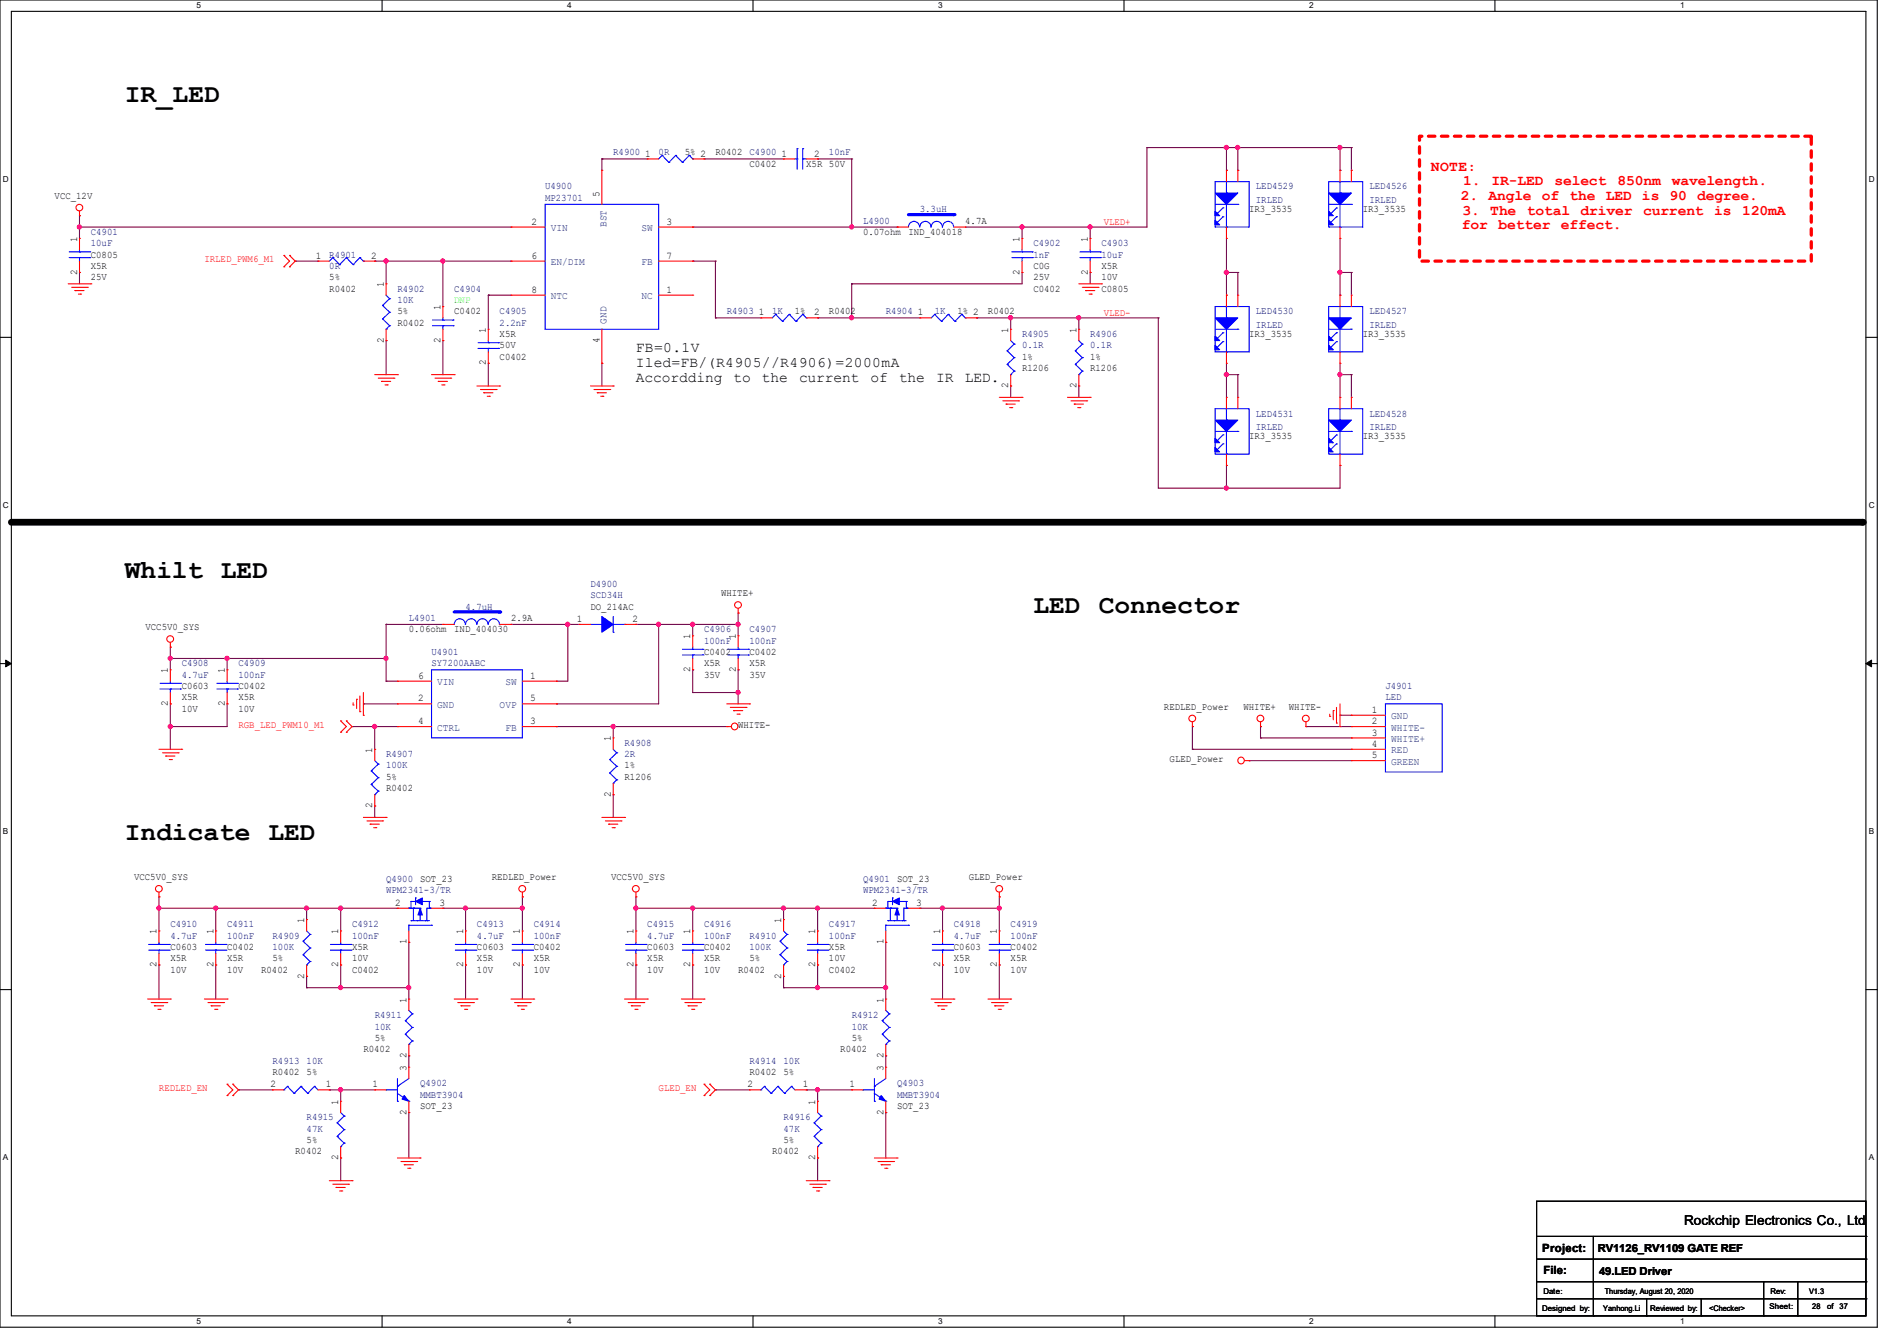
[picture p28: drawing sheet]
<svg xmlns="http://www.w3.org/2000/svg" width="297mm" height="210mm" viewBox="0 0 297 210" stroke-linecap="round" stroke-linejoin="round" font-family="sans-serif">
<defs><g id="words">
<g font-size="4.1">
<text x="19.6" y="15.9">IR_LED</text>
<text x="19.6" y="90.6">Whilt LED</text>
<text x="161.8" y="95.9">LED Connector</text>
<text x="19.6" y="131.5">Indicate LED</text>
</g>
<g font-size="2.3" fill="#f00">
<text x="224" y="26.8">NOTE:</text>
<text x="229.1" y="29">1.</text>
<text x="233.5" y="29">IR-LED</text>
<text x="243.4" y="29">select</text>
<text x="253.2" y="29">850nm</text>
<text x="261.7" y="29">wavelength.</text>
<text x="228.7" y="31.3">2. Angle</text>
<text x="228.9" y="35.9">for</text>
<text x="229" y="33.6">3.</text>
<text x="233.3" y="33.6">The</text>
<text x="234.6" y="35.9">better</text>
<text x="239" y="33.6">total</text>
<text x="241.4" y="31.3">of</text>
<text x="244.4" y="35.9">effect.</text>
<text x="245.7" y="31.3">the LED is 90</text>
<text x="247.5" y="33.6">driver</text>
<text x="257.3" y="33.6">current</text>
<text x="265.7" y="31.3">degree.</text>
<text x="268.4" y="33.6">is</text>
<text x="272.8" y="33.6">120mA</text>
</g>
<g font-size="2.3">
<text x="99.6" y="55.2">FB=0.1V</text>
<text x="99.6" y="57.5">Iled=FB/(R4905//R4906)=2000mA</text>
<text x="99.6" y="59.8">Accordding</text>
<text x="114.9" y="59.8">to</text>
<text x="119.3" y="59.8">the</text>
<text x="125.1" y="59.8">current</text>
<text x="136.3" y="59.8">of</text>
<text x="140.8" y="59.8">the</text>
<text x="146.6" y="59.8">IR</text>
<text x="151" y="59.8">LED.</text>
</g>
<text font-size="2.1" x="263.7" y="191.9">Rockchip Electronics Co., Ltd</text>
<g font-size="1.8">
<text x="241.5" y="196">Project:</text>
<text x="241.6" y="199.6">File:</text>
</g>
<g font-size="1.7">
<text x="250.1" y="196.1">RV1126_RV1109 GATE REF</text>
<text x="250.4" y="199.7">49.LED Driver</text>
</g>
<g font-size="1.6" fill="#000080">
<text x="85.3" y="29.7">U4900</text>
<text x="96" y="24.3">R4900</text>
<text x="103.1" y="24.3">0R</text>
<text x="117.3" y="24.3">C4900</text>
<text x="129.8" y="24.3">10nF</text>
<text x="196.6" y="29.7">LED4529</text>
<text x="214.4" y="29.7">LED4526</text>
<text x="85.3" y="31.5">MP23701</text>
<text x="135.1" y="35">L4900</text>
<text x="144" y="33.2">3.3uH</text>
<text x="196.6" y="31.8">IRLED</text>
<text x="214.4" y="31.8">IRLED</text>
<text x="14.2" y="36.8">C4901</text>
<text x="14.2" y="38.6">10uF</text>
<text x="51.6" y="40.3">R4901</text>
<text x="161.8" y="38.6">C4902</text>
<text x="161.8" y="40.3">1nF</text>
<text x="172.5" y="38.6">C4903</text>
<text x="172.5" y="40.3">10uF</text>
<text x="51.6" y="42.1">0R</text>
<text x="62.2" y="45.7">R4902</text>
<text x="62.2" y="47.5">10K</text>
<text x="71.1" y="45.7">C4904</text>
<text x="78.2" y="49.2">C4905</text>
<text x="78.2" y="51">2.2nF</text>
<text x="113.8" y="49.2">R4903</text>
<text x="120.9" y="49.2">1K</text>
<text x="138.7" y="49.2">R4904</text>
<text x="146.3" y="49.2">1K</text>
<text x="160" y="52.8">R4905</text>
<text x="170.7" y="52.8">R4906</text>
<text x="196.6" y="49.2">LED4530</text>
<text x="196.6" y="51.3">IRLED</text>
<text x="214.4" y="49.2">LED4527</text>
<text x="214.4" y="51.3">IRLED</text>
<text x="160" y="54.6">0.1R</text>
<text x="170.7" y="54.6">0.1R</text>
<text x="196.6" y="65.2">LED4531</text>
<text x="214.4" y="65.2">LED4528</text>
<text x="196.6" y="67.4">IRLED</text>
<text x="214.4" y="67.4">IRLED</text>
<text x="72.9" y="95.5">4.7uH</text>
<text x="92.5" y="91.9">D4900</text>
<text x="92.5" y="93.7">SCD34H</text>
<text x="64" y="97.2">L4901</text>
<text x="110.2" y="99">C4906</text>
<text x="110.2" y="100.8">100nF</text>
<text x="117.3" y="99">C4907</text>
<text x="117.3" y="100.8">100nF</text>
<text x="28.4" y="104.3">C4908</text>
<text x="28.4" y="106.1">4.7uF</text>
<text x="37.3" y="104.3">C4909</text>
<text x="37.3" y="106.1">100nF</text>
<text x="67.6" y="102.6">U4901</text>
<text x="67.6" y="104.3">SY7200AABC</text>
<text x="216.9" y="107.9">J4901</text>
<text x="216.9" y="109.7">LED</text>
<text x="60.5" y="118.6">R4907</text>
<text x="97.8" y="116.8">R4908</text>
<text x="97.8" y="118.6">2R</text>
<text x="60.5" y="120.4">100K</text>
<text x="60.5" y="138.1">Q4900</text>
<text x="60.5" y="139.9">WPM2341-3/TR</text>
<text x="135.1" y="138.1">Q4901</text>
<text x="135.1" y="139.9">WPM2341-3/TR</text>
<text x="26.7" y="145.2">C4910</text>
<text x="26.7" y="147">4.7uF</text>
<text x="35.6" y="145.2">C4911</text>
<text x="35.6" y="147">100nF</text>
<text x="42.7" y="147">R4909</text>
<text x="42.7" y="148.8">100K</text>
<text x="55.1" y="145.2">C4912</text>
<text x="55.1" y="147">100nF</text>
<text x="74.7" y="145.2">C4913</text>
<text x="74.7" y="147">4.7uF</text>
<text x="83.6" y="145.2">C4914</text>
<text x="83.6" y="147">100nF</text>
<text x="101.3" y="145.2">C4915</text>
<text x="101.3" y="147">4.7uF</text>
<text x="110.2" y="145.2">C4916</text>
<text x="110.2" y="147">100nF</text>
<text x="117.3" y="147">R4910</text>
<text x="117.3" y="148.8">100K</text>
<text x="129.8" y="145.2">C4917</text>
<text x="129.8" y="147">100nF</text>
<text x="149.3" y="145.2">C4918</text>
<text x="149.3" y="147">4.7uF</text>
<text x="158.2" y="145.2">C4919</text>
<text x="158.2" y="147">100nF</text>
<text x="58.7" y="159.5">R4911</text>
<text x="58.7" y="161.2">10K</text>
<text x="133.3" y="159.5">R4912</text>
<text x="133.3" y="161.2">10K</text>
<text x="42.7" y="166.6">R4913</text>
<text x="48" y="166.6">10K</text>
<text x="117.3" y="166.6">R4914</text>
<text x="122.7" y="166.6">10K</text>
<text x="65.8" y="170.1">Q4902</text>
<text x="65.8" y="171.9">MMBT3904</text>
<text x="140.5" y="170.1">Q4903</text>
<text x="140.5" y="171.9">MMBT3904</text>
<text x="48" y="175.5">R4915</text>
<text x="48" y="177.2">47K</text>
<text x="122.7" y="175.5">R4916</text>
<text x="122.7" y="177.2">47K</text>
</g>
<g font-size="1.6">
<text x="101" y="24.5">1</text>
<text x="107.2" y="24.3">5% 2</text>
<text x="112" y="24.3">R0402</text>
<text x="117.3" y="26.1">C0402</text>
<text x="122.3" y="24.5">1</text>
<text x="126.2" y="26.1">X5R 50V</text>
<text x="127.5" y="24.5">2</text>
<text x="8.6" y="31.1">VCC_12V</text>
<text x="83.2" y="35.2">2</text>
<text x="93.9" y="30.8" transform="rotate(-90 93.9 30.8)">5</text>
<text x="104.4" y="35.2">3</text>
<text x="151.1" y="35">4.7A</text>
<text x="195.6" y="33.2">IR3_3535</text>
<text x="213.4" y="33.2">IR3_3535</text>
<text x="12.1" y="37.9" transform="rotate(-90 12.1 37.9)">1</text>
<text x="14.2" y="40.3">C0805</text>
<text x="49.4" y="40.5">1</text>
<text x="58.1" y="40.5">2</text>
<text x="83.2" y="40.5">6</text>
<text x="104.4" y="40.5">7</text>
<text x="135.1" y="36.8">0.07ohm</text>
<text x="142.2" y="36.8">IND_404018</text>
<text x="159.6" y="37.9" transform="rotate(-90 159.6 37.9)">1</text>
<text x="170.3" y="37.9" transform="rotate(-90 170.3 37.9)">1</text>
<text x="12.1" y="43" transform="rotate(-90 12.1 43)">2</text>
<text x="14.2" y="42.1">X5R</text>
<text x="14.2" y="43.9">25V</text>
<text x="51.6" y="45.7">R0402</text>
<text x="51.6" y="43.9">5%</text>
<text x="60.1" y="45" transform="rotate(-90 60.1 45)">1</text>
<text x="83.2" y="45.8">8</text>
<text x="104.4" y="45.8">1</text>
<text x="159.6" y="43" transform="rotate(-90 159.6 43)">2</text>
<text x="161.8" y="45.7">C0402</text>
<text x="161.8" y="42.1">C0G</text>
<text x="161.8" y="43.9">25V</text>
<text x="170.3" y="43" transform="rotate(-90 170.3 43)">2</text>
<text x="172.5" y="45.7">C0805</text>
<text x="172.5" y="42.1">X5R</text>
<text x="172.5" y="43.9">10V</text>
<text x="60.1" y="53.7" transform="rotate(-90 60.1 53.7)">2</text>
<text x="62.2" y="51">R0402</text>
<text x="62.2" y="49.2">5%</text>
<text x="69" y="53.7" transform="rotate(-90 69 53.7)">2</text>
<text x="69" y="48.6" transform="rotate(-90 69 48.6)">1</text>
<text x="71.1" y="49.2">C0402</text>
<text x="76.1" y="52.1" transform="rotate(-90 76.1 52.1)">1</text>
<text x="78.2" y="52.8">X5R</text>
<text x="93.9" y="53.7" transform="rotate(-90 93.9 53.7)">4</text>
<text x="118.8" y="49.4">1</text>
<text x="124.5" y="49.2">1%</text>
<text x="127.5" y="49.4">2</text>
<text x="129.8" y="49.2">R0402</text>
<text x="143.7" y="49.4">1</text>
<text x="149.9" y="49.2">1% 2</text>
<text x="154.7" y="49.2">R0402</text>
<text x="157.9" y="52.1" transform="rotate(-90 157.9 52.1)">1</text>
<text x="168.5" y="52.1" transform="rotate(-90 168.5 52.1)">1</text>
<text x="195.6" y="52.8">IR3_3535</text>
<text x="213.4" y="52.8">IR3_3535</text>
<text x="76.1" y="57.2" transform="rotate(-90 76.1 57.2)">2</text>
<text x="78.2" y="56.3">C0402</text>
<text x="78.2" y="54.6">50V</text>
<text x="160" y="58.1">R1206</text>
<text x="160" y="56.3">1%</text>
<text x="170.7" y="58.1">R1206</text>
<text x="170.7" y="56.3">1%</text>
<text x="157.9" y="60.8" transform="rotate(-90 157.9 60.8)">2</text>
<text x="168.5" y="60.8" transform="rotate(-90 168.5 60.8)">2</text>
<text x="195.6" y="68.8">IR3_3535</text>
<text x="213.4" y="68.8">IR3_3535</text>
<text x="92.5" y="95.5">DO_214AC</text>
<text x="112.9" y="93.3">WHITE+</text>
<text x="22.8" y="98.7">VCC5V0_SYS</text>
<text x="64" y="99">0.06ohm</text>
<text x="71.1" y="99">IND_404030</text>
<text x="80" y="97.2">2.9A</text>
<text x="90.3" y="97.4">1</text>
<text x="99" y="97.4">2</text>
<text x="108.1" y="100.1" transform="rotate(-90 108.1 100.1)">1</text>
<text x="115.2" y="100.1" transform="rotate(-90 115.2 100.1)">1</text>
<text x="26.3" y="105.5" transform="rotate(-90 26.3 105.5)">1</text>
<text x="28.4" y="107.9">C0603</text>
<text x="35.2" y="105.5" transform="rotate(-90 35.2 105.5)">1</text>
<text x="37.3" y="107.9">C0402</text>
<text x="65.4" y="106.3">6</text>
<text x="83" y="106.3">1</text>
<text x="108.1" y="105.2" transform="rotate(-90 108.1 105.2)">2</text>
<text x="110.2" y="102.6">C0402</text>
<text x="110.2" y="104.3">X5R</text>
<text x="110.2" y="106.1">35V</text>
<text x="115.2" y="105.2" transform="rotate(-90 115.2 105.2)">2</text>
<text x="117.3" y="102.6">C0402</text>
<text x="117.3" y="104.3">X5R</text>
<text x="117.3" y="106.1">35V</text>
<text x="26.3" y="110.6" transform="rotate(-90 26.3 110.6)">2</text>
<text x="28.4" y="109.7">X5R</text>
<text x="28.4" y="111.5">10V</text>
<text x="35.2" y="110.6" transform="rotate(-90 35.2 110.6)">2</text>
<text x="37.3" y="109.7">X5R</text>
<text x="37.3" y="111.5">10V</text>
<text x="65.4" y="109.9">2</text>
<text x="65.4" y="113.4">4</text>
<text x="83" y="113.4">3</text>
<text x="83" y="109.9">5</text>
<text x="115.6" y="114">WHITE-</text>
<text x="182.2" y="111.1">REDLED_Power</text>
<text x="194.7" y="111.1">WHITE+</text>
<text x="201.8" y="111.1">WHITE-</text>
<text x="214.8" y="111.6">1</text>
<text x="214.8" y="113.4">2</text>
<text x="58.3" y="117.9" transform="rotate(-90 58.3 117.9)">1</text>
<text x="95.6" y="116.1" transform="rotate(-90 95.6 116.1)">1</text>
<text x="183.1" y="119.3">GLED_Power</text>
<text x="214.8" y="115.2">3</text>
<text x="214.8" y="117">4</text>
<text x="214.8" y="118.7">5</text>
<text x="60.5" y="123.9">R0402</text>
<text x="60.5" y="122.1">5%</text>
<text x="95.6" y="124.8" transform="rotate(-90 95.6 124.8)">2</text>
<text x="97.8" y="122.1">R1206</text>
<text x="97.8" y="120.4">1%</text>
<text x="58.3" y="126.6" transform="rotate(-90 58.3 126.6)">2</text>
<text x="21" y="137.8">VCC5V0_SYS</text>
<text x="77" y="137.8">REDLED_Power</text>
<text x="95.7" y="137.8">VCC5V0_SYS</text>
<text x="151.7" y="137.8">GLED_Power</text>
<text x="61.9" y="141.9">2</text>
<text x="65.8" y="138.1">SOT_23</text>
<text x="68.8" y="141.9">3</text>
<text x="136.6" y="141.9">2</text>
<text x="140.5" y="138.1">SOT_23</text>
<text x="143.5" y="141.9">3</text>
<text x="24.5" y="146.3" transform="rotate(-90 24.5 146.3)">1</text>
<text x="26.7" y="148.8">C0603</text>
<text x="33.4" y="146.3" transform="rotate(-90 33.4 146.3)">1</text>
<text x="35.6" y="148.8">C0402</text>
<text x="47.6" y="144.6" transform="rotate(-90 47.6 144.6)">1</text>
<text x="53" y="146.3" transform="rotate(-90 53 146.3)">1</text>
<text x="55.1" y="148.8">X5R</text>
<text x="63.6" y="147.9" transform="rotate(-90 63.6 147.9)">1</text>
<text x="72.5" y="146.3" transform="rotate(-90 72.5 146.3)">1</text>
<text x="74.7" y="148.8">C0603</text>
<text x="81.4" y="146.3" transform="rotate(-90 81.4 146.3)">1</text>
<text x="83.6" y="148.8">C0402</text>
<text x="99.2" y="146.3" transform="rotate(-90 99.2 146.3)">1</text>
<text x="101.3" y="148.8">C0603</text>
<text x="108.1" y="146.3" transform="rotate(-90 108.1 146.3)">1</text>
<text x="110.2" y="148.8">C0402</text>
<text x="122.3" y="144.6" transform="rotate(-90 122.3 144.6)">1</text>
<text x="127.6" y="146.3" transform="rotate(-90 127.6 146.3)">1</text>
<text x="129.8" y="148.8">X5R</text>
<text x="138.3" y="147.9" transform="rotate(-90 138.3 147.9)">1</text>
<text x="147.2" y="146.3" transform="rotate(-90 147.2 146.3)">1</text>
<text x="149.3" y="148.8">C0603</text>
<text x="156.1" y="146.3" transform="rotate(-90 156.1 146.3)">1</text>
<text x="158.2" y="148.8">C0402</text>
<text x="24.5" y="151.5" transform="rotate(-90 24.5 151.5)">2</text>
<text x="26.7" y="150.6">X5R</text>
<text x="26.7" y="152.4">10V</text>
<text x="33.4" y="151.5" transform="rotate(-90 33.4 151.5)">2</text>
<text x="35.6" y="150.6">X5R</text>
<text x="35.6" y="152.4">10V</text>
<text x="40.9" y="152.4">R0402</text>
<text x="42.7" y="150.6">5%</text>
<text x="47.6" y="153.2" transform="rotate(-90 47.6 153.2)">2</text>
<text x="53" y="151.5" transform="rotate(-90 53 151.5)">2</text>
<text x="55.1" y="152.4">C0402</text>
<text x="55.1" y="150.6">10V</text>
<text x="72.5" y="151.5" transform="rotate(-90 72.5 151.5)">2</text>
<text x="74.7" y="150.6">X5R</text>
<text x="74.7" y="152.4">10V</text>
<text x="81.4" y="151.5" transform="rotate(-90 81.4 151.5)">2</text>
<text x="83.6" y="150.6">X5R</text>
<text x="83.6" y="152.4">10V</text>
<text x="99.2" y="151.5" transform="rotate(-90 99.2 151.5)">2</text>
<text x="101.3" y="150.6">X5R</text>
<text x="101.3" y="152.4">10V</text>
<text x="108.1" y="151.5" transform="rotate(-90 108.1 151.5)">2</text>
<text x="110.2" y="150.6">X5R</text>
<text x="110.2" y="152.4">10V</text>
<text x="115.6" y="152.4">R0402</text>
<text x="117.3" y="150.6">5%</text>
<text x="122.3" y="153.2" transform="rotate(-90 122.3 153.2)">2</text>
<text x="127.6" y="151.5" transform="rotate(-90 127.6 151.5)">2</text>
<text x="129.8" y="152.4">C0402</text>
<text x="129.8" y="150.6">10V</text>
<text x="147.2" y="151.5" transform="rotate(-90 147.2 151.5)">2</text>
<text x="149.3" y="150.6">X5R</text>
<text x="149.3" y="152.4">10V</text>
<text x="156.1" y="151.5" transform="rotate(-90 156.1 151.5)">2</text>
<text x="158.2" y="150.6">X5R</text>
<text x="158.2" y="152.4">10V</text>
<text x="63.6" y="157" transform="rotate(-90 63.6 157)">1</text>
<text x="138.3" y="157" transform="rotate(-90 138.3 157)">1</text>
<text x="56.9" y="164.8">R0402</text>
<text x="58.7" y="163">5%</text>
<text x="63.6" y="167.7" transform="rotate(-90 63.6 167.7)">3</text>
<text x="63.6" y="165.7" transform="rotate(-90 63.6 165.7)">2</text>
<text x="131.6" y="164.8">R0402</text>
<text x="133.3" y="163">5%</text>
<text x="138.3" y="167.7" transform="rotate(-90 138.3 167.7)">3</text>
<text x="138.3" y="165.7" transform="rotate(-90 138.3 165.7)">2</text>
<text x="42.3" y="170.3">2</text>
<text x="42.7" y="168.4">R0402</text>
<text x="48" y="168.4">5%</text>
<text x="51" y="170.3">1</text>
<text x="53" y="173" transform="rotate(-90 53 173)">1</text>
<text x="58.3" y="170.3">1</text>
<text x="65.8" y="173.7">SOT_23</text>
<text x="117" y="170.3">2</text>
<text x="117.3" y="168.4">R0402</text>
<text x="122.7" y="168.4">5%</text>
<text x="125.7" y="170.3">1</text>
<text x="127.6" y="173" transform="rotate(-90 127.6 173)">1</text>
<text x="133" y="170.3">1</text>
<text x="140.5" y="173.7">SOT_23</text>
<text x="48" y="179">5%</text>
<text x="63.6" y="174.6" transform="rotate(-90 63.6 174.6)">2</text>
<text x="122.7" y="179">5%</text>
<text x="138.3" y="174.6" transform="rotate(-90 138.3 174.6)">2</text>
<text x="46.2" y="180.8">R0402</text>
<text x="53" y="181.7" transform="rotate(-90 53 181.7)">2</text>
<text x="120.9" y="180.8">R0402</text>
<text x="127.6" y="181.7" transform="rotate(-90 127.6 181.7)">2</text>
</g>
<g font-size="1.6" fill="#004080">
<text x="95" y="35.6" transform="rotate(-90 95 35.6)">BST</text>
<text x="86.2" y="36.2">VIN</text>
<text x="86.2" y="41.5">EN/DIM</text>
<text x="100.5" y="41.5">FB</text>
<text x="100.5" y="36.2">SW</text>
<text x="86.2" y="46.9">NTC</text>
<text x="100.5" y="46.9">NC</text>
<text x="95" y="50.7" transform="rotate(-90 95 50.7)">GND</text>
<text x="68.5" y="107.3">VIN</text>
<text x="79.1" y="107.3">SW</text>
<text x="68.5" y="110.9">GND</text>
<text x="78.2" y="110.9">OVP</text>
<text x="217.8" y="112.7">GND</text>
<text x="68.5" y="114.4">CTRL</text>
<text x="79.1" y="114.4">FB</text>
<text x="217.8" y="114.4">WHITE-</text>
<text x="217.8" y="116.2">WHITE+</text>
<text x="217.8" y="118">RED</text>
<text x="217.8" y="119.8">GREEN</text>
</g>
<g font-size="1.6" fill="#f00">
<text x="172.8" y="35.2">VLED+</text>
<text x="32" y="41.1">IRLED_PWM6_M1</text>
<text x="172.8" y="49.4">VLED-</text>
<text x="37.3" y="114">RGB_LED_PWM10_M1</text>
<text x="24.9" y="170.9">REDLED_EN</text>
<text x="103.1" y="170.9">GLED_EN</text>
</g>
<text font-size="1.6" fill="#0f0" x="71.1" y="47.5">DNP</text>
<g font-size="1.3">
<text x="30.8" y="1.3">5</text>
<text x="88.8" y="1.3">4</text>
<text x="146.9" y="1.3">3</text>
<text x="205" y="1.3">2</text>
<text x="263.1" y="1.3">1</text>
<text x=".5" y="28.4">D</text>
<text x="292.6" y="28.4">D</text>
<text x=".5" y="79.5">C</text>
<text x="292.6" y="79.5">C</text>
<text x=".5" y="130.6">B</text>
<text x="292.6" y="130.6">B</text>
<text x=".5" y="181.7">A</text>
<text x="292.6" y="181.7">A</text>
<text x="30.8" y="207.4">5</text>
<text x="88.8" y="207.4">4</text>
<text x="146.9" y="207.4">3</text>
<text x="205" y="207.4">2</text>
<text x="263.1" y="207.4">1</text>
</g>
<g font-size="1.2">
<text x="241.6" y="202.6">Date:</text>
<text x="251.2" y="202.6">Thursday, August 20, 2020</text>
<text x="277.2" y="202.6">Rev:</text>
<text x="283.2" y="202.6">V1.3</text>
<text x="241.5" y="205.3">Designed by:</text>
<text x="251" y="205.3">Yanhong.Li</text>
<text x="258.4" y="205.3">Reviewed by:</text>
<text x="267.6" y="205.3">&lt;Checker&gt;</text>
<text x="277" y="205.1">Sheet:</text>
<text x="283.8" y="205.1">28</text>
<text x="286.1" y="205.1">of</text>
<text x="288" y="205.1">37</text>
</g>
</g></defs>
<path d="M0 0h293.9v207.9h-293.9zM1.8 1.8h290.3v204.3h-290.3z" fill="none" stroke="#000" stroke-width=".17"/>
<g fill="#fff">
<path d="M30.8 .2h.7v1.4h-.7z"/>
<path d="M30.8 206.2h.7v1.4h-.7z"/>
</g>
<path d="M59.8 0v1.8M59.8 206.1v1.8" fill="none" stroke="#000" stroke-width=".17"/>
<g fill="#fff">
<path d="M88.8 .2h.7v1.4h-.7z"/>
<path d="M88.8 206.2h.7v1.4h-.7z"/>
</g>
<path d="M117.9 0v1.8M117.9 206.1v1.8" fill="none" stroke="#000" stroke-width=".17"/>
<g fill="#fff">
<path d="M146.9 .2h.7v1.4h-.7z"/>
<path d="M146.9 206.2h.7v1.4h-.7z"/>
</g>
<path d="M176 0v1.8M176 206.1v1.8" fill="none" stroke="#000" stroke-width=".17"/>
<g fill="#fff">
<path d="M205 .2h.7v1.4h-.7z"/>
<path d="M205 206.2h.7v1.4h-.7z"/>
</g>
<path d="M234.1 0v1.8M234.1 206.1v1.8" fill="none" stroke="#000" stroke-width=".17"/>
<g fill="#fff">
<path d="M263.1 .2h.6v1.4h-.6z"/>
<path d="M263.1 206.2h.6v1.4h-.6z"/>
<path d="M.5 27.3h.9v1.4h-.9z"/>
<path d="M292.6 27.3h.9v1.4h-.9z"/>
<path d="M.5 78.4h.9v1.4h-.9z"/>
<path d="M292.6 78.4h.9v1.4h-.9z"/>
</g>
<path d="M0 52.8h1.8M292.1 52.8h1.8" fill="none" stroke="#000" stroke-width=".17"/>
<g fill="#fff">
<path d="M.5 129.5h.8v1.4h-.8z"/>
<path d="M292.6 129.5h.8v1.4h-.8z"/>
</g>
<path d="M0 103.9h1.8M292.1 103.9h1.8" fill="none" stroke="#000" stroke-width=".17"/>
<path d="M.9 103.4l.9 .5-.9 .5zM292.1 103.9l.9-.5v1z" fill="#000" stroke="#000" stroke-width=".16"/>
<g fill="#fff">
<path d="M.5 180.5h.8v1.4h-.8z"/>
<path d="M292.6 180.5h.8v1.4h-.8z"/>
</g>
<g fill="none" stroke="#000" stroke-width=".17">
<path d="M0 155h1.8M292.1 155h1.8M240.6 188.1h51.5v18h-51.5zM240.6 193.6h51.5M240.6 197.2h51.5M249.5 193.6v12.5M292.1 193.6h.1M292.1 197.2h.1M240.6 200.7h51.5M240.6 203.4h51.5M249.5 206.1h.1M257.8 206.1h.1"/>
<path d="M257.8 203.4v2.7M266.4 206.1h.1M266.4 203.4v2.7M276.1 206.1h.1M276.1 200.7v5.4M281.5 206.1h.1M281.5 200.7v5.4M292.1 200.7h.1M292.1 203.4h.1"/>
</g>
<path d="M222.2 21.3h61.4v19.6h-61.4z" fill="none" stroke="#f00" stroke-width=".51" stroke-dasharray="1 1"/>
<path d="M1.8 81.8h289.8" fill="none" stroke="#000" stroke-width="1.1"/>
<circle cx="291.6" cy="81.8" r=".53" fill="#000"/>
<g fill="none" stroke="#800040" stroke-width=".17">
<path d="M12.4 35.6h.1M12.4 33.8h.1M12.4 35.6h67.6M12.4 33.8v3.5M94.2 24.9h.1M94.2 24.9v1.8M94.2 24.9h7.1M108.5 35.6h.1M108.5 35.6h32M110.2 24.9h.1M110.2 24.9h12.5M128 24.9h.1"/>
<path d="M128 24.9h5.3M133.3 24.9h.1M133.3 24.9v10.7M140.5 35.6h.1M160 35.6h.1M160 35.6v1.7M170.7 35.6h.1M170.7 35.6v1.7M179.6 23.1h.1M179.6 23.1v12.5h-28.5M179.6 23.1h32M192 23.1h.1"/>
<path d="M192 26.7h.1M192 23.1v3.6M192 37.3v8.9M193.8 23.1h.1M193.8 26.7h.1M193.8 23.1v3.6M209.8 23.1h.1M209.8 26.7h.1M209.8 23.1v3.6M209.8 37.3v8.9M211.6 23.1h.1M211.6 26.7h.1"/>
<path d="M211.6 23.1v3.6M12.4 42.7h.1M12.4 42.7v1.7M46.2 40.9h.1M46.2 40.9h3.6M58.7 40.9h.1M58.7 40.9h21.3M60.5 40.9h.1M60.5 53.3h.1M60.5 40.9v3.5M60.5 53.3v5.4M69.3 40.9h.1"/>
<path d="M69.3 53.3h.1M69.3 40.9v7.1M69.3 53.3v5.4M76.5 56.9h.1M76.5 46.2h.1M76.5 46.2v5.4M76.5 56.9v3.6M76.5 46.2h3.5M94.2 56.9h.1M94.2 56.9v3.6M108.5 40.9h.1M108.5 40.9h3.5"/>
<path d="M112 40.9h.1M112 49.8h.1M112 40.9v8.9M112 49.8h7.1M128 49.8h.1M128 49.8h16M133.3 49.8h.1M133.3 44.4h.1M133.3 44.4v5.4M152.9 49.8h.1M152.9 49.8h28.5M158.2 49.8h.1"/>
<path d="M158.2 49.8v1.8M160 42.7h.1M160 42.7v1.7h-26.7M168.9 49.8h.1M168.9 49.8v1.8M170.7 42.7h.1M170.7 42.7v1.7M181.4 49.8h.1M181.4 49.8v26.7h28.4v-3.6M192 42.7h.1M192 46.2h.1M192 58.7h.1"/>
<path d="M192 56.9v5.3M192 42.7h1.8M192 58.7h1.8M193.8 42.7h.1M193.8 58.7h.1M193.8 42.7v3.5M193.8 58.7v3.5M209.8 42.7h.1M209.8 46.2h.1M209.8 58.7h.1M209.8 56.9v5.3M209.8 42.7h1.8"/>
<path d="M209.8 58.7h1.8M211.6 42.7h.1M211.6 58.7h.1M211.6 42.7v3.5M211.6 58.7v3.5M158.2 60.5h.1M158.2 60.5v1.7M168.9 60.5h.1M168.9 60.5v1.7M192 76.5h.1M192 72.9h.1M192 72.9v3.6"/>
<path d="M209.8 72.9h.1M60.5 97.8h.1M60.5 97.8v8.9M60.5 97.8h8.8M80 97.8h.1M80 97.8h10.7M88.9 97.8h.1M88.9 97.8v8.9h-1.8M99.6 97.8h.1M99.6 97.8h16M103.1 97.8h.1M103.1 97.8v12.4h-16"/>
<path d="M108.5 97.8h.1M108.5 97.8v1.8M115.6 97.8h.1M115.6 96h.1M115.6 96v3.6M26.7 101.3h.1M26.7 103.1h.1M26.7 110.2h.1M26.7 113.8h.1M26.7 101.3v3.6M26.7 110.2v7.1M26.7 103.1h33.8"/>
<path d="M35.6 103.1h.1M35.6 110.2h.1M35.6 103.1v1.8M35.6 110.2v3.6h-8.9M55.1 113.8h.1M55.1 113.8h7.1M56.9 110.2h.1M56.9 110.2h5.3M58.7 113.8h.1M58.7 113.8v3.5M60.5 103.1h.1M60.5 106.7h.1"/>
<path d="M60.5 106.7h1.7M87.1 113.8h.1M87.1 106.7h.1M87.1 110.2h.1M87.1 113.8h26.7M96 113.8h.1M96 113.8v1.8M108.5 104.9h.1M108.5 108.5h.1M108.5 104.9v3.6M108.5 108.5h7.1M115.6 104.9h.1"/>
<path d="M115.6 108.5h.1M115.6 104.9v5.3M186.7 113.8h.1M186.7 117.3h.1M186.7 113.8v3.5M186.7 117.3h24.9M195.6 119.1h.1M195.6 119.1h16M197.4 115.6h.1M197.4 113.8h.1M197.4 115.6h14.2M197.4 113.8v1.8"/>
<path d="M204.5 113.8h.1M204.5 113.8h7.1M209.8 112h.1M209.8 112h1.8M58.7 126.2h.1M58.7 126.2v1.8M96 124.5h.1M96 124.5v3.5M24.9 142.2h.1M24.9 140.5h.1M24.9 151.1h.1M24.9 142.2h37.3"/>
<path d="M24.9 140.5v5.3M24.9 151.1v5.4M33.8 142.2h.1M33.8 151.1h.1M33.8 142.2v3.6M33.8 151.1v5.4M48 154.7h.1M48 152.9h.1M48 142.2h.1M48 154.7h16M48 142.2v1.8M48 152.9v1.8"/>
<path d="M53.3 151.1h.1M53.3 142.2h.1M53.3 154.7h.1M53.3 142.2v3.6M53.3 151.1v3.6M64 147.6h.1M64 154.7h.1M64 147.6v8.9M69.3 142.2h.1M69.3 142.2h12.5M72.9 151.1h.1M72.9 142.2h.1"/>
<path d="M72.9 142.2v3.6M72.9 151.1v5.4M81.8 140.5h.1M81.8 151.1h.1M81.8 142.2h.1M81.8 140.5v5.3M81.8 151.1v5.4M99.6 142.2h.1M99.6 140.5h.1M99.6 151.1h.1M99.6 142.2h37.3M99.6 140.5v5.3"/>
<path d="M99.6 151.1v5.4M108.5 142.2h.1M108.5 151.1h.1M108.5 142.2v3.6M108.5 151.1v5.4M122.7 154.7h.1M122.7 152.9h.1M122.7 142.2h.1M122.7 154.7h16M122.7 142.2v1.8M122.7 152.9v1.8M128 151.1h.1"/>
<path d="M128 142.2h.1M128 154.7h.1M128 142.2v3.6M128 151.1v3.6M138.7 147.6h.1M138.7 154.7h.1M138.7 147.6v8.9M144 142.2h.1M144 142.2h12.5M147.6 151.1h.1M147.6 142.2h.1M147.6 142.2v3.6"/>
<path d="M147.6 151.1v5.4M156.5 140.5h.1M156.5 151.1h.1M156.5 142.2h.1M156.5 140.5v5.3M156.5 151.1v5.4M37.3 170.7h.1M37.3 170.7h5.4M51.6 170.7h.1M51.6 170.7h7.1M53.3 170.7h.1M53.3 170.7v1.8"/>
<path d="M64 174.2h.1M64 165.4h.1M64 165.4v1.7M64 174.2v7.2M112 170.7h.1M112 170.7h5.3M126.2 170.7h.1M126.2 170.7h7.1M128 170.7h.1M128 170.7v1.8M138.7 174.2h.1M138.7 165.4h.1"/>
<path d="M138.7 165.4v1.7M138.7 174.2v7.2M53.3 181.4h.1M53.3 181.4v3.5M128 181.4h.1M128 181.4v3.5"/>
</g>
<g fill="#f0f" stroke="#f0f" stroke-width=".17">
<circle cx="12.4" cy="35.5" r=".32"/>
<circle cx="133.3" cy="35.5" r=".32"/>
<circle cx="170.7" cy="35.5" r=".32"/>
<circle cx="160" cy="35.5" r=".32"/>
<circle cx="133.3" cy="49.8" r=".32"/>
<circle cx="168.9" cy="49.8" r=".32"/>
<circle cx="158.2" cy="49.8" r=".32"/>
<circle cx="69.3" cy="40.9" r=".32"/>
<circle cx="60.4" cy="40.9" r=".32"/>
<circle cx="26.6" cy="103.1" r=".32"/>
<circle cx="60.4" cy="103.1" r=".32"/>
<circle cx="35.5" cy="103.1" r=".32"/>
<circle cx="26.6" cy="113.8" r=".32"/>
<circle cx="58.7" cy="113.8" r=".32"/>
<circle cx="96" cy="113.8" r=".32"/>
<circle cx="88.9" cy="97.8" r=".32"/>
<circle cx="103.1" cy="97.8" r=".32"/>
<circle cx="115.5" cy="97.8" r=".32"/>
<circle cx="108.4" cy="97.8" r=".32"/>
<circle cx="115.5" cy="108.4" r=".32"/>
<circle cx="53.3" cy="142.2" r=".32"/>
<circle cx="53.3" cy="170.7" r=".32"/>
<circle cx="64" cy="154.7" r=".32"/>
<circle cx="53.3" cy="154.7" r=".32"/>
<circle cx="81.8" cy="142.2" r=".32"/>
<circle cx="72.9" cy="142.2" r=".32"/>
<circle cx="24.9" cy="142.2" r=".32"/>
<circle cx="48" cy="142.2" r=".32"/>
<circle cx="33.8" cy="142.2" r=".32"/>
<circle cx="128" cy="142.2" r=".32"/>
<circle cx="128" cy="170.7" r=".32"/>
<circle cx="138.7" cy="154.7" r=".32"/>
<circle cx="128" cy="154.7" r=".32"/>
<circle cx="156.4" cy="142.2" r=".32"/>
<circle cx="147.6" cy="142.2" r=".32"/>
<circle cx="99.5" cy="142.2" r=".32"/>
<circle cx="122.7" cy="142.2" r=".32"/>
<circle cx="108.4" cy="142.2" r=".32"/>
<circle cx="192" cy="23.1" r=".32"/>
<circle cx="193.8" cy="23.1" r=".32"/>
<circle cx="209.8" cy="23.1" r=".32"/>
<circle cx="192" cy="42.7" r=".32"/>
<circle cx="209.8" cy="42.7" r=".32"/>
<circle cx="192" cy="58.7" r=".32"/>
<circle cx="209.8" cy="58.7" r=".32"/>
<circle cx="192" cy="76.4" r=".32"/>
</g>
<g fill="none" stroke="#f00" stroke-width=".17">
<path d="M12.4 33.8h.1M12.4 33.1v.7M10.7 44.4h3.5M11.2 45h2.5M11.7 45.5h.1M11.7 45.5h1.5M12.3 46.1h.3M12.6 46.1h.1M13.7 45h.1M14.2 44.4h.1M44.4 40h.1M44.4 41.8h.1"/>
<path d="M44.4 40l.9 .9-.9 .9M45.3 41.8h.1M45.3 40h.1M45.3 40l.9 .9-.9 .9M49.8 40.9h.1M49.8 40.9h1.8M56.9 40.9h1.8M58.7 40.9h.1M58.7 58.7h3.5M59.2 59.2h2.5M59.7 59.7h.1M59.7 59.7h1.5"/>
<path d="M61.7 59.2h.1M62.2 58.7h.1M67.6 58.7h3.5M68.1 59.2h2.5M68.6 59.7h.1M68.6 59.7h1.5M70.6 59.2h.1M71.1 58.7h.1M168.9 51.6h.1M168.9 44.4h3.6M168.9 51.6v1.7M168.9 58.7v1.8"/>
<path d="M169.5 45h2.4M170 45.5h.1M170 45.5h1.4M170.5 46.1h.4M170.9 46.1h.1M171.9 45h.1M172.5 44.4h.1M60.3 60.3h.3M60.6 60.3h.1M69.2 60.3h.3M69.5 60.3h.1M74.7 60.5h3.5"/>
<path d="M75.2 61h2.5M75.7 61.5h.1M75.7 61.5h1.5M76.3 62.1h.3M76.6 62.1h.1M77.7 61h.1M78.2 60.5h.1M92.5 60.5h3.5M93 61h2.5M93.5 61.5h.1M93.5 61.5h1.5M94.1 62.1h.3"/>
<path d="M94.4 62.1h.1M95.5 61h.1M96 60.5h.1M156.5 62.2h3.5M157 62.8h2.5M157.5 63.3h.1M157.5 63.3h1.5M158.1 63.8h.3M158.4 63.8h.1M159.5 62.8h.1M160 62.2h.1M167.1 62.2h3.6"/>
<path d="M167.7 62.8h2.4M168.2 63.3h.1M168.2 63.3h1.4M168.7 63.8h.4M168.9 60.5h.1M169.1 63.8h.1M170.1 62.8h.1M170.7 62.2h.1M192 62.2h.1M192 72.9h.1M192 62.2v1.8M192 71.1v1.8"/>
<path d="M193.8 62.2h.1M193.8 62.2v1.8M209.8 62.2h.1M209.8 72.9h.1M209.8 62.2v1.8M209.8 71.1v1.8M211.6 62.2h.1M211.6 62.2v1.8M115.6 96h.1M115.6 95.3v.7M24.9 117.3h3.5M25.4 117.9h2.5"/>
<path d="M26 118.4h.1M26 118.4h1.4M26.5 119h.3M26.7 101.3h.1M26.7 100.6v.7M26.8 119h.1M27.9 117.9h.1M28.4 117.3h.1M35.6 104.9h.1M35.6 110.2h.1M35.6 104.9v1.8M35.6 108.5v1.7"/>
<path d="M53.3 112.9h.1M53.3 114.7h.1M53.3 112.9l.9 .9-.9 .9M54.2 114.7h.1M54.2 112.9h.1M54.2 112.9l.9 .9-.9 .9M55.3 110.4h.1M55.3 110.1v.3M55.8 109.5h.1M55.8 109.5v1.5M56.3 111.5h.1M56.3 109v2.5"/>
<path d="M56.9 112h.1M56.9 108.5v3.5M113.8 113.8h.1M113.8 113.8h.7M113.8 110.2h3.5M114.3 110.8h2.5M114.9 111.3h.1M114.9 111.3h1.4M115.4 111.8h.3M115.7 111.8h.1M116.8 110.8h.1M117.3 110.2h.1"/>
<path d="M186.7 113.8h.1M186.7 113.1v.7M194.9 119.1h.7M195.6 119.1h.1M197.4 113.8h.1M197.4 113.1v.7M204.5 113.8h.1M204.5 113.1v.7M208.2 112.2h.1M208.2 111.8v.4M208.7 111.3h.1M208.7 111.3v1.4"/>
<path d="M209.3 113.2h.1M209.3 110.8v2.4M209.8 113.8h.1M209.8 110.2v3.6M24.9 139.7v.8M56.9 128h3.6M57.4 128.6h2.5M58 129.1h.1M58 129.1h1.4M58.5 129.6h.3M58.8 129.6h.1M59.9 128.6h.1"/>
<path d="M60.5 128h.1M81.8 139.7v.8M94.2 128h3.6M94.8 128.6h2.4M95.3 129.1h.1M95.3 129.1h1.4M95.8 129.6h.4M96.2 129.6h.1M97.2 128.6h.1M97.8 128h.1M99.6 139.7v.8M156.5 139.7v.8"/>
<path d="M23.1 156.5h3.6M23.7 157h2.4M24.2 157.5h.1M24.2 157.5h1.4M24.7 158.1h.4M24.9 140.5h.1M24.9 145.8h.1M24.9 151.1h.1M24.9 145.8v1.8M24.9 149.4v1.7M25.1 158.1h.1M26.1 157h.1"/>
<path d="M26.7 156.5h.1M32 156.5h3.6M32.6 157h2.4M33.1 157.5h.1M33.1 157.5h1.4M33.6 158.1h.4M34 158.1h.1M35 157h.1M35.6 156.5h.1M48 144h.1M48 152.9h.1M48 144v1.8"/>
<path d="M48 151.1v1.8M62.2 142.2h.1M62.2 142.2h1.8M64 147.6h.1M64 145.8v1.8M67.6 142.2h1.7M69.3 142.2h.1M71.1 156.5h3.6M71.7 157h2.4M72.2 157.5h.1M72.2 157.5h1.4M72.7 158.1h.4"/>
<path d="M73.1 158.1h.1M74.1 157h.1M74.7 156.5h.1M80 156.5h3.6M80.6 157h2.4M81.1 157.5h.1M81.1 157.5h1.4M81.6 158.1h.4M81.8 140.5h.1M82 158.1h.1M83 157h.1M83.6 156.5h.1"/>
<path d="M97.8 156.5h3.5M98.3 157h2.5M98.8 157.5h.1M98.8 157.5h1.5M99.4 158.1h.3M99.6 140.5h.1M99.7 158.1h.1M100.8 157h.1M101.3 156.5h.1M106.7 156.5h3.5M107.2 157h2.5M107.7 157.5h.1"/>
<path d="M107.7 157.5h1.5M108.3 158.1h.3M108.6 158.1h.1M109.7 157h.1M110.2 156.5h.1M145.8 156.5h3.6M146.3 157h2.5M146.9 157.5h.1M146.9 157.5h1.4M147.4 158.1h.3M147.7 158.1h.1M148.8 157h.1"/>
<path d="M149.4 156.5h.1M154.7 156.5h3.5M155.2 157h2.5M155.7 157.5h.1M155.7 157.5h1.5M156.3 158.1h.3M156.5 140.5h.1M156.6 158.1h.1M157.7 157h.1M158.2 156.5h.1M35.6 169.8h.1M35.6 171.6h.1"/>
<path d="M35.6 169.8l.8 .9-.8 .9M36.4 171.6h.1M36.4 169.8h.1M36.4 169.8l.9 .9-.9 .9M110.2 169.8h.1M110.2 171.6h.1M110.2 169.8l.9 .9-.9 .9M111.1 171.6h.1M111.1 169.8h.1M111.1 169.8l.9 .9-.9 .9M51.6 184.9h3.5M52.1 185.5h2.5"/>
<path d="M52.6 186h.1M52.6 186h1.5M53.2 186.5h.3M53.5 186.5h.1M54.6 185.5h.1M55.1 184.9h.1M62.2 181.4h3.6M62.8 181.9h2.4M63.3 182.4h.1M63.3 182.4h1.4M63.8 183h.4M64.2 183h.1"/>
<path d="M65.2 181.9h.1M65.8 181.4h.1M126.2 184.9h3.6M126.8 185.5h2.4M127.3 186h.1M127.3 186h1.4M127.8 186.5h.4M128.2 186.5h.1M129.2 185.5h.1M129.8 184.9h.1M136.9 181.4h3.6M137.5 181.9h2.4"/>
<path d="M138 182.4h.1M138 182.4h1.4M138.5 183h.4M138.9 183h.1M139.9 181.9h.1M140.5 181.4h.1"/>
<circle cx="12.4" cy="32.5" r=".52"/>
<circle cx="115.6" cy="94.7" r=".52"/>
<circle cx="26.7" cy="100.1" r=".52"/>
<circle cx="115" cy="113.8" r=".52"/>
<circle cx="186.7" cy="112.5" r=".52"/>
<circle cx="194.3" cy="119.1" r=".52"/>
<circle cx="197.3" cy="112.5" r=".52"/>
<circle cx="204.5" cy="112.5" r=".52"/>
<circle cx="24.9" cy="139.2" r=".52"/>
<circle cx="81.8" cy="139.2" r=".52"/>
<circle cx="99.6" cy="139.2" r=".52"/>
<circle cx="156.5" cy="139.2" r=".52"/>
</g>
<g fill="none" stroke="#00f" stroke-width=".17">
<path d="M144 35.6a.87 .87 0 0 0-.9-.9 .87 .87 0 0 0-.9 .9M145.8 35.6a.87 .87 0 0 0-.9-.9 .87 .87 0 0 0-.9 .9M147.5 35.6a.87 .87 0 0 0-.8-.9 .87 .87 0 0 0-.9 .9M149.3 35.6a.87 .87 0 0 0-.9-.9 .87 .87 0 0 0-.8 .9M52.1 40.3h.1M52.1 40.3l-.5 .6M52.1 40.3l1.1 1.1M53.2 41.4h.1M54.2 40.3h.1M54.2 40.3l-1 1.1M54.2 40.3l1.1 1.1M55.3 41.4h.1"/>
<path d="M56.3 40.3h.1M56.3 40.3l-1 1.1M56.3 40.3l.6 .6M56.9 40.9h.1M168.4 54.9h.1M168.4 57.1h.1M168.4 54.9l1.1 1.1M168.4 57.1l1.1 1M168.9 58.7h.1M168.9 53.3l.6 .6M169.5 53.9h.1M169.5 56h.1"/>
<path d="M169.5 58.1h.1M169.5 53.9l-1.1 1M169.5 56l-1.1 1.1M169.5 58.1l-.6 .6M190.2 64h5.4v7.1h-5.4zM190.2 67.6h3.6M191.5 68.1h.1M191.5 69.5h.1M191.5 68.1l-.9 .9M191.5 69.5l-.9 .9M192 65.8h.1M192 71.1h.1"/>
<path d="M192 64v1.8M192 67.6v3.5M193.8 67.6h.1M208 64h5.4v7.1h-5.4zM208 67.6h3.6M209.3 68.1h.1M209.3 69.5h.1M209.3 68.1l-.9 .9M209.3 69.5l-.9 .9M209.8 65.8h.1M209.8 71.1h.1M209.8 64v1.8"/>
<path d="M209.8 67.6v3.5M211.6 67.6h.1M34 107.9h3.2M34 107h3.2M35.6 107h.1M35.6 107.9h.1M35.6 106.7v.3M35.6 107.9v.6M37.2 107.9h.1M37.2 107h.1M23.3 148.8h3.2M23.3 147.9h3.2"/>
<path d="M24.9 147.9h.1M24.9 148.8h.1M24.9 147.6v.3M24.9 148.8v.6M26.5 148.8h.1M26.5 147.9h.1M47.5 147.4h.1M47.5 149.5h.1M47.5 147.4l1.1 1.1M47.5 149.5l1.1 1.1M48 151.1h.1M48 145.8l.6 .5"/>
<path d="M48.6 146.3h.1M48.6 148.5h.1M48.6 150.6h.1M48.6 146.3l-1.1 1.1M48.6 148.5l-1.1 1M48.6 150.6l-.6 .5M64 142.2h.1M64 144.9h.1M64 142.2h1.8M64 144.9v.9M64 144.9h3.6M64.3 144.2h.1"/>
<path d="M64.3 141.2h.1M64.3 142.2h.1M64.3 144.2h.8M64.3 141.2h.8M64.3 141.2v1M64.7 142.2h.1M64.7 142.2v2M65.1 140.6h.1M65.1 140.6v1.1M65.2 144.2h.1M65.2 144.2h1.1M65.8 142.2h.1"/>
<path d="M65.8 143.1h.1M65.8 142.2v.8M65.8 143.1v1.1M66.1 141.2h.1M66.1 141.2h1.1M66.5 144.2h.1M66.5 144.2h.7M66.8 144.2h.1M66.8 142.2h.1M66.8 142.2h.8M66.8 142.2v2M67.2 142.2h.1"/>
<path d="M67.2 141.2h.1M67.2 141.2v1M67.6 144.9h.1"/>
</g>
<g fill="#00f" stroke="#00f" stroke-width=".17">
<path d="M190.2 65.8h3.6l-1.8 1.8z"/>
<path d="M190.2 68.6l.8 .7h-.8z"/>
<path d="M190.2 70.1l.8 .7h-.8z"/>
<path d="M65.8 142.2l.3 1.1h-.7z"/>
<path d="M65.1 141.2l1-.6v1.1z"/>
<path d="M208 65.8h3.6l-1.8 1.8z"/>
<path d="M208 68.6l.7 .7h-.7z"/>
<path d="M208 70.1l.7 .7h-.7z"/>
</g>
<path d="M142.2 33.6h7.2" fill="none" stroke="#00f" stroke-width=".51"/>
<circle cx="149.4" cy="33.6" r=".25" fill="#00f"/>
<g fill="none" stroke="#f00" stroke-width=".17">
<path d="M12.4 37.3h.1M12.4 37.3v1.8M101.3 24.9h.1M101.3 24.9h1.8M108.5 24.9h1.7M110.2 24.9h.1M140.5 35.6h.1M140.5 35.6h1.7M149.4 35.6h1.7M151.1 35.6h.1M160 37.3h.1M160 37.3v1.8"/>
<path d="M170.7 37.3h.1M170.7 37.3v1.8M12.4 42.7h.1M12.4 40.9v1.8M158.2 51.6h.1M158.2 51.6v1.7M158.2 58.7v1.8M160 42.7h.1M160 40.9v1.8M170.7 42.7h.1M170.7 40.9v1.8M158.2 60.5h.1"/>
<path d="M90.7 97.8h.1M90.7 97.8h1.8M97.8 97.8h1.8M99.6 97.8h.1M26.7 104.9h.1M26.7 110.2h.1M26.7 104.9v1.8M26.7 108.5v1.7M81.8 145.8h.1M81.8 151.1h.1M81.8 145.8v1.8M81.8 149.4v1.7"/>
<path d="M122.7 144h.1M122.7 152.9h.1M122.7 144v1.8M122.7 151.1v1.8M136.9 142.2h.1M136.9 142.2h1.8M138.7 147.6h.1M138.7 145.8v1.8M142.2 142.2h1.8M144 142.2h.1M42.7 170.7h.1M42.7 170.7h1.7"/>
<path d="M49.8 170.7h1.8M51.6 170.7h.1M128 172.5h.1M128 172.5v1.7M128 179.6v1.8M133.3 170.7h.1M133.3 170.7h1.8M138.7 174.2h.1M138.7 167.1h.1M138.7 167.1v1.8M138.7 172.5v1.7M128 181.4h.1"/>
</g>
<g fill="none" stroke="#00f" stroke-width=".17">
<path d="M10.8 39.5h3.3M12.4 39.5h.1M12.4 39.1v.4M14.1 39.5h.1M103.7 24.3h.1M103.7 24.3l-.6 .6M103.7 24.3l1 1.1M104.7 25.4h.1M105.8 24.3h.1M105.8 24.3l-1.1 1.1M105.8 24.3l1 1.1M106.8 25.4h.1"/>
<path d="M107.9 24.3h.1M107.9 24.3l-1.1 1.1M107.9 24.3l.6 .6M108.5 24.9h.1M158.4 39.5h3.2M160 39.5h.1M160 39.1v.4M161.6 39.5h.1M169.1 39.5h3.2M170.7 39.5h.1M170.7 39.1v.4M172.3 39.5h.1"/>
<path d="M10.8 40.3h3.3M12.4 40.3h.1M12.4 40.3v.6M14.1 40.3h.1M157.7 54.9h.1M157.7 57.1h.1M157.7 54.9l1.1 1.1M157.7 57.1l1.1 1M158.2 58.7h.1M158.2 53.3l.6 .6M158.4 40.3h3.2M158.8 53.9h.1"/>
<path d="M158.8 56h.1M158.8 58.1h.1M158.8 53.9l-1.1 1M158.8 56l-1.1 1.1M158.8 58.1l-.6 .6M160 40.3h.1M160 40.3v.6M161.6 40.3h.1M169.1 40.3h3.2M170.7 40.3h.1M170.7 40.3v.6M172.3 40.3h.1"/>
<path d="M71.1 97.8a.87 .87 0 0 1 .9-.9 .87 .87 0 0 1 .9 .9M72.9 97.8a.87 .87 0 0 1 .9-.9 .87 .87 0 0 1 .8 .9M74.7 97.8a.87 .87 0 0 1 .8-.9 .87 .87 0 0 1 .9 .9M76.5 97.8a.87 .87 0 0 1 .8-.9 .87 .87 0 0 1 .9 .9M92.5 97.8h1.7M94.2 97.8h.1M96 99h.1M96 96.6v2.4M96 97.8h1.8M97.8 97.8h.1M25.1 107.9h3.2M25.1 107h3.2"/>
<path d="M26.7 107h.1M26.7 107.9h.1M26.7 106.7v.3M26.7 107.9v.6M28.3 107.9h.1M28.3 107h.1M80.2 148.8h3.2M80.2 147.9h3.2M81.8 147.9h.1M81.8 148.8h.1M81.8 147.6v.3M81.8 148.8v.6"/>
<path d="M83.4 148.8h.1M83.4 147.9h.1M122.1 147.4h.1M122.1 149.5h.1M122.1 147.4l1.1 1.1M122.1 149.5l1.1 1.1M122.7 151.1h.1M122.7 145.8l.5 .5M123.2 146.3h.1M123.2 148.5h.1M123.2 150.6h.1M123.2 146.3l-1.1 1.1"/>
<path d="M123.2 148.5l-1.1 1M123.2 150.6l-.5 .5M138.7 142.2h.1M138.7 144.9h.1M138.7 142.2h1.8M138.7 144.9v.9M138.7 144.9h3.5M139 144.2h.1M139 141.2h.1M139 142.2h.1M139 144.2h.7M139 141.2h.7"/>
<path d="M139 141.2v1M139.4 142.2h.1M139.4 142.2v2M139.7 140.6h.1M139.7 140.6v1.1M139.9 144.2h.1M139.9 144.2h1.1M140.5 142.2h.1M140.5 143.1h.1M140.5 142.2v.8M140.5 143.1v1.1M140.8 141.2h.1"/>
<path d="M140.8 141.2h1.1M141.2 144.2h.1M141.2 144.2h.7M141.5 144.2h.1M141.5 142.2h.1M141.5 142.2h.7M141.5 142.2v2M141.9 142.2h.1M141.9 141.2h.1M141.9 141.2v1M142.2 144.9h.1M44.4 170.7h.1"/>
<path d="M45 170.1h.1M45 170.1l1.1 1.1M45 170.1l-.6 .6M46.1 171.2h.1M47.1 170.1h.1M47.1 170.1l1.1 1.1M47.1 170.1l-1 1.1M48.2 171.2h.1M49.2 170.1h.1M49.2 170.1l.6 .6M49.2 170.1l-1 1.1M127.5 175.9h.1"/>
<path d="M127.5 178h.1M127.5 175.9l1.1 1M127.5 178l1.1 1M128 179.6h.1M128 174.2l.6 .6M128.6 174.8h.1M128.6 176.9h.1M128.6 179h.1M128.6 174.8l-1.1 1.1M128.6 176.9l-1.1 1.1M128.6 179l-.6 .6M135.1 170.7h.1"/>
<path d="M135.1 170.7h1.8M136.9 170.1h.1M136.9 172.5h.1M136.9 171.2l1.8 1.3M136.9 168.9v3.6M138.7 172.5h.1M138.7 168.9l-1.8 1.2"/>
</g>
<g fill="#00f" stroke="#00f" stroke-width=".17">
<path d="M138 171.6l.7 .9-1.1-.4z"/>
<path d="M140.5 142.2l.3 1.1h-.7z"/>
<path d="M139.7 141.2l1.1-.6v1.1z"/>
<path d="M94.2 96.6l1.8 1.2-1.8 1.2z" fill-rule="evenodd"/>
</g>
<path d="M71.1 95.8h7.1" fill="none" stroke="#00f" stroke-width=".51"/>
<circle cx="78.2" cy="95.8" r=".25" fill="#00f"/>
<g fill="none" stroke="#f00" stroke-width=".17">
<path d="M80 35.6h.1M80 35.6h5.3M94.2 26.7h.1M94.2 26.7v5.3M103.1 35.6h5.4M108.5 35.6h.1M122.7 24.9h.1M122.7 24.9h1.8M126.2 24.9h1.8M128 24.9h.1M192 26.7h.1M192 37.3h.1"/>
<path d="M192 26.7v1.7M192 35.6v1.7M193.8 26.7h.1M193.8 26.7v1.7M209.8 26.7h.1M209.8 37.3h.1M209.8 26.7v1.7M209.8 35.6v1.7M211.6 26.7h.1M211.6 26.7v1.7M60.5 44.4h.1M60.5 53.3h.1"/>
<path d="M60.5 44.4v1.8M60.5 51.6v1.7M69.3 48h.1M69.3 53.3h.1M69.3 48v1.8M69.3 51.6v1.7M76.5 51.6h.1M76.5 56.9h.1M76.5 51.6v1.7M76.5 55.1v1.8M80 40.9h.1M80 46.2h.1"/>
<path d="M80 40.9h5.3M80 46.2h5.3M94.2 56.9h.1M94.2 51.6v5.3M103.1 40.9h5.4M103.1 46.2h5.4M108.5 46.2h.1M108.5 40.9h.1M119.1 49.8h.1M119.1 49.8h1.8M126.2 49.8h1.8M128 49.8h.1"/>
<path d="M144 49.8h.1M144 49.8h1.8M151.1 49.8h1.8M152.9 49.8h.1M192 46.2h.1M192 56.9h.1M192 46.2v1.8M192 55.1v1.8M193.8 46.2h.1M193.8 46.2v1.8M209.8 46.2h.1M209.8 56.9h.1"/>
<path d="M209.8 46.2v1.8M209.8 55.1v1.8M211.6 46.2h.1M211.6 46.2v1.8M69.3 97.8h.1M69.3 97.8h1.8M78.2 97.8h1.8M80 97.8h.1M108.5 99.6h.1M108.5 99.6v1.7M115.6 99.6h.1M115.6 99.6v1.7"/>
<path d="M58.7 117.3h.1M58.7 117.3v1.8M62.2 110.2h.1M62.2 113.8h.1M62.2 106.7h.1M62.2 106.7h5.4M62.2 110.2h5.4M62.2 113.8h5.4M81.8 106.7h5.3M81.8 110.2h5.3M81.8 113.8h5.3M87.1 106.7h.1"/>
<path d="M87.1 113.8h.1M87.1 110.2h.1M96 115.6h.1M96 115.6v1.7M108.5 104.9h.1M108.5 103.1v1.8M115.6 104.9h.1M115.6 103.1v1.8M211.6 112h.1M211.6 113.8h.1M211.6 115.6h.1M211.6 117.3h.1"/>
<path d="M211.6 119.1h.1M211.6 113.8h5.3M211.6 112h5.3M211.6 115.6h5.3M211.6 117.3h5.3M211.6 119.1h5.3M58.7 126.2h.1M58.7 124.5v1.7M96 124.5h.1M96 122.7v1.8M33.8 145.8h.1M33.8 151.1h.1"/>
<path d="M33.8 145.8v1.8M33.8 149.4v1.7M53.3 145.8h.1M53.3 151.1h.1M53.3 145.8v1.8M53.3 149.4v1.7M64 156.5h.1M64 156.5v1.7M72.9 145.8h.1M72.9 151.1h.1M72.9 145.8v1.8M72.9 149.4v1.7"/>
<path d="M99.6 145.8h.1M99.6 151.1h.1M99.6 145.8v1.8M99.6 149.4v1.7M108.5 145.8h.1M108.5 151.1h.1M108.5 145.8v1.8M108.5 149.4v1.7M128 145.8h.1M128 151.1h.1M128 145.8v1.8M128 149.4v1.7"/>
<path d="M138.7 156.5h.1M138.7 156.5v1.7M147.6 145.8h.1M147.6 151.1h.1M147.6 145.8v1.8M147.6 149.4v1.7M156.5 145.8h.1M156.5 151.1h.1M156.5 145.8v1.8M156.5 149.4v1.7M53.3 172.5h.1M53.3 172.5v1.7"/>
<path d="M53.3 179.6v1.8M58.7 170.7h.1M58.7 170.7h1.8M64 165.4h.1M64 174.2h.1M64 167.1h.1M64 163.6v1.8M64 167.1v1.8M64 172.5v1.7M117.3 170.7h.1M117.3 170.7h1.8M124.5 170.7h1.7"/>
<path d="M126.2 170.7h.1M138.7 165.4h.1M138.7 163.6v1.8M53.3 181.4h.1"/>
</g>
<g fill="none" stroke="#00f" stroke-width=".17">
<path d="M85.3 32h17.8v19.6h-17.8zM124.5 24.9h.3M124.8 24.9h.1M124.8 23.3h.1M124.8 23.3v3.2M125.7 23.3h.1M125.7 24.9h.1M125.7 24.9h.5M125.7 23.3v3.2M190.2 28.4h5.4v7.2h-5.4zM190.2 32h3.6M191.5 32.6h.1"/>
<path d="M191.5 34h.1M191.5 32.6l-.9 .8M191.5 34l-.9 .8M192 30.2h.1M192 35.6h.1M192 28.4v1.8M192 32v3.6M193.8 32h.1M208 28.4h5.4v7.2h-5.4zM208 32h3.6M209.3 32.6h.1M209.3 34h.1"/>
<path d="M209.3 32.6l-.9 .8M209.3 34l-.9 .8M209.8 30.2h.1M209.8 35.6h.1M209.8 28.4v1.8M209.8 32v3.6M211.6 32h.1M59.9 47.8h.1M59.9 50h.1M59.9 47.8l1.1 1.1M59.9 50l1.1 1M60.5 51.6h.1"/>
<path d="M60.5 46.2l.5 .6M61 46.8h.1M61 48.9h.1M61 51h.1M61 46.8l-1.1 1M61 48.9l-1.1 1.1M61 51l-.5 .6M67.7 51h3.3M67.7 50.1h3.3M69.3 50.1h.1M69.3 51h.1M69.3 49.8v.3"/>
<path d="M69.3 51v.6M71 51h.1M71 50.1h.1M74.8 54.6h3.3M74.8 53.7h3.3M76.5 53.7h.1M76.5 54.6h.1M76.5 53.3v.4M76.5 54.6v.5M78.1 54.6h.1M78.1 53.7h.1M121.5 49.2h.1"/>
<path d="M121.5 49.2l-.6 .6M121.5 49.2l1 1.1M122.5 50.3h.1M123.6 49.2h.1M123.6 49.2l-1.1 1.1M123.6 49.2l1 1.1M124.6 50.3h.1M125.7 49.2h.1M125.7 49.2l-1.1 1.1M125.7 49.2l.5 .6M126.2 49.8h.1M146.3 49.2h.1"/>
<path d="M146.3 49.2l-.5 .6M146.3 49.2l1.1 1.1M147.4 50.3h.1M148.5 49.2h.1M148.5 49.2l-1.1 1.1M148.5 49.2l1 1.1M149.5 50.3h.1M150.6 49.2h.1M150.6 49.2l-1.1 1.1M150.6 49.2l.5 .6M151.1 49.8h.1M190.2 48h5.4v7.1h-5.4z"/>
<path d="M190.2 51.6h3.6M191.5 52.1h.1M191.5 53.5h.1M191.5 52.1l-.9 .9M191.5 53.5l-.9 .9M192 49.8h.1M192 55.1h.1M192 48v1.8M192 51.6v3.5M193.8 51.6h.1M208 48h5.4v7.1h-5.4zM208 51.6h3.6"/>
<path d="M209.3 52.1h.1M209.3 53.5h.1M209.3 52.1l-.9 .9M209.3 53.5l-.9 .9M209.8 49.8h.1M209.8 55.1h.1M209.8 48v1.8M209.8 51.6v3.5M211.6 51.6h.1M58.7 119.1l.5 .6M59.2 119.7h.1M59.2 119.7l-1.1 1"/>
<path d="M67.6 104.9h14.2v10.7h-14.2zM95.5 119h.1M95.5 119l1.1 1M96 117.3l.6 .6M96.6 117.9h.1M96.6 117.9l-1.1 1.1M106.8 102.6h3.3M106.8 101.7h3.3M108.5 101.7h.1M108.5 102.6h.1M108.5 101.3v.4M108.5 102.6v.5"/>
<path d="M110.1 102.6h.1M110.1 101.7h.1M114 102.6h3.2M114 101.7h3.2M115.6 101.7h.1M115.6 102.6h.1M115.6 101.3v.4M115.6 102.6v.5M117.2 102.6h.1M117.2 101.7h.1M216.9 110.2h8.9v10.7h-8.9zM58.1 120.7h.1"/>
<path d="M58.1 122.9h.1M58.1 120.7l1.1 1.1M58.1 122.9l1.1 1M58.7 124.5h.1M59.2 121.8h.1M59.2 123.9h.1M59.2 121.8l-1.1 1.1M59.2 123.9l-.5 .6M95.5 121.1h.1M95.5 121.1l1.1 1M96 122.7h.1M96.6 120h.1"/>
<path d="M96.6 122.1h.1M96.6 120l-1.1 1.1M96.6 122.1l-.6 .6M32.2 148.8h3.2M32.2 147.9h3.2M33.8 147.9h.1M33.8 148.8h.1M33.8 147.6v.3M33.8 148.8v.6M35.4 148.8h.1M35.4 147.9h.1M51.7 148.8h3.2"/>
<path d="M51.7 147.9h3.2M53.3 147.9h.1M53.3 148.8h.1M53.3 147.6v.3M53.3 148.8v.6M54.9 148.8h.1M54.9 147.9h.1M63.5 159.9h.1M63.5 159.9l1.1 1M64 158.2l.6 .6M64.6 158.8h.1M64.6 158.8l-1.1 1.1"/>
<path d="M71.3 148.8h3.2M71.3 147.9h3.2M72.9 147.9h.1M72.9 148.8h.1M72.9 147.6v.3M72.9 148.8v.6M74.5 148.8h.1M74.5 147.9h.1M98 148.8h3.2M98 147.9h3.2M99.6 147.9h.1M99.6 148.8h.1"/>
<path d="M99.6 147.6v.3M99.6 148.8v.6M101.2 148.8h.1M101.2 147.9h.1M106.8 148.8h3.3M106.8 147.9h3.3M108.5 147.9h.1M108.5 148.8h.1M108.5 147.6v.3M108.5 148.8v.6M110.1 148.8h.1M110.1 147.9h.1"/>
<path d="M126.4 148.8h3.2M126.4 147.9h3.2M128 147.9h.1M128 148.8h.1M128 147.6v.3M128 148.8v.6M129.6 148.8h.1M129.6 147.9h.1M138.1 159.9h.1M138.1 159.9l1.1 1M138.7 158.2l.5 .6M139.2 158.8h.1"/>
<path d="M139.2 158.8l-1.1 1.1M146 148.8h3.2M146 147.9h3.2M147.6 147.9h.1M147.6 148.8h.1M147.6 147.6v.3M147.6 148.8v.6M149.2 148.8h.1M149.2 147.9h.1M154.9 148.8h3.2M154.9 147.9h3.2M156.5 147.9h.1"/>
<path d="M156.5 148.8h.1M156.5 147.6v.3M156.5 148.8v.6M158.1 148.8h.1M158.1 147.9h.1M52.8 175.9h.1M52.8 178h.1M52.8 175.9l1.1 1M52.8 178l1.1 1M53.3 179.6h.1M53.3 174.2l.6 .6M53.9 174.8h.1"/>
<path d="M53.9 176.9h.1M53.9 179h.1M53.9 174.8l-1.1 1.1M53.9 176.9l-1.1 1.1M53.9 179l-.6 .6M60.5 170.7h.1M60.5 170.7h1.7M62.2 170.1h.1M62.2 172.5h.1M62.2 171.2l1.8 1.3M62.2 168.9v3.6M63.5 162h.1"/>
<path d="M63.5 162l1.1 1M64 163.6h.1M64 172.5h.1M64 168.9l-1.8 1.2M64.6 160.9h.1M64.6 163h.1M64.6 160.9l-1.1 1.1M64.6 163l-.6 .6M119.1 170.7h.1M119.7 170.1h.1M119.7 170.1l1 1.1M119.7 170.1l-.6 .6"/>
<path d="M120.7 171.2h.1M121.8 170.1h.1M121.8 170.1l1.1 1.1M121.8 170.1l-1.1 1.1M122.9 171.2h.1M123.9 170.1h.1M123.9 170.1l.6 .6M123.9 170.1l-1 1.1M138.1 162h.1M138.1 162l1.1 1M138.7 163.6h.1M139.2 160.9h.1"/>
<path d="M139.2 163h.1M139.2 160.9l-1.1 1.1M139.2 163l-.5 .6"/>
</g>
<g fill="#00f" stroke="#00f" stroke-width=".17">
<path d="M63.3 171.6l.7 .9-1.1-.4z"/>
<path d="M190.2 30.2h3.6l-1.8 1.8z"/>
<path d="M190.2 33.1l.8 .7h-.8z"/>
<path d="M190.2 34.5l.8 .7h-.8z"/>
<path d="M208 30.2h3.6l-1.8 1.8z"/>
<path d="M208 33.1l.7 .7h-.7z"/>
<path d="M208 34.5l.7 .7h-.7z"/>
<path d="M190.2 49.8h3.6l-1.8 1.8z"/>
<path d="M190.2 52.6l.8 .7h-.8z"/>
<path d="M190.2 54.1l.8 .7h-.8z"/>
<path d="M208 49.8h3.6l-1.8 1.8z"/>
<path d="M208 52.6l.7 .7h-.7z"/>
<path d="M208 54.1l.7 .7h-.7z"/>
</g>
<g fill="#f0f" stroke="#f0f" stroke-width=".17">
<circle cx="12.4" cy="35.5" r=".32"/>
<circle cx="133.3" cy="35.5" r=".32"/>
<circle cx="170.7" cy="35.5" r=".32"/>
<circle cx="160" cy="35.5" r=".32"/>
<circle cx="133.3" cy="49.8" r=".32"/>
<circle cx="168.9" cy="49.8" r=".32"/>
<circle cx="158.2" cy="49.8" r=".32"/>
<circle cx="69.3" cy="40.9" r=".32"/>
<circle cx="60.4" cy="40.9" r=".32"/>
<circle cx="26.6" cy="103.1" r=".32"/>
<circle cx="60.4" cy="103.1" r=".32"/>
<circle cx="35.5" cy="103.1" r=".32"/>
<circle cx="26.6" cy="113.8" r=".32"/>
<circle cx="58.7" cy="113.8" r=".32"/>
<circle cx="96" cy="113.8" r=".32"/>
<circle cx="88.9" cy="97.8" r=".32"/>
<circle cx="103.1" cy="97.8" r=".32"/>
<circle cx="115.5" cy="97.8" r=".32"/>
<circle cx="108.4" cy="97.8" r=".32"/>
<circle cx="115.5" cy="108.4" r=".32"/>
<circle cx="53.3" cy="142.2" r=".32"/>
<circle cx="53.3" cy="170.7" r=".32"/>
<circle cx="64" cy="154.7" r=".32"/>
<circle cx="53.3" cy="154.7" r=".32"/>
<circle cx="81.8" cy="142.2" r=".32"/>
<circle cx="72.9" cy="142.2" r=".32"/>
<circle cx="24.9" cy="142.2" r=".32"/>
<circle cx="48" cy="142.2" r=".32"/>
<circle cx="33.8" cy="142.2" r=".32"/>
<circle cx="128" cy="142.2" r=".32"/>
<circle cx="128" cy="170.7" r=".32"/>
<circle cx="138.7" cy="154.7" r=".32"/>
<circle cx="128" cy="154.7" r=".32"/>
<circle cx="156.4" cy="142.2" r=".32"/>
<circle cx="147.6" cy="142.2" r=".32"/>
<circle cx="99.5" cy="142.2" r=".32"/>
<circle cx="122.7" cy="142.2" r=".32"/>
<circle cx="108.4" cy="142.2" r=".32"/>
<circle cx="192" cy="23.1" r=".32"/>
<circle cx="193.8" cy="23.1" r=".32"/>
<circle cx="209.8" cy="23.1" r=".32"/>
<circle cx="192" cy="42.7" r=".32"/>
<circle cx="209.8" cy="42.7" r=".32"/>
<circle cx="192" cy="58.7" r=".32"/>
<circle cx="209.8" cy="58.7" r=".32"/>
<circle cx="192" cy="76.4" r=".32"/>
</g>
<use href="#words"/>
</svg>
